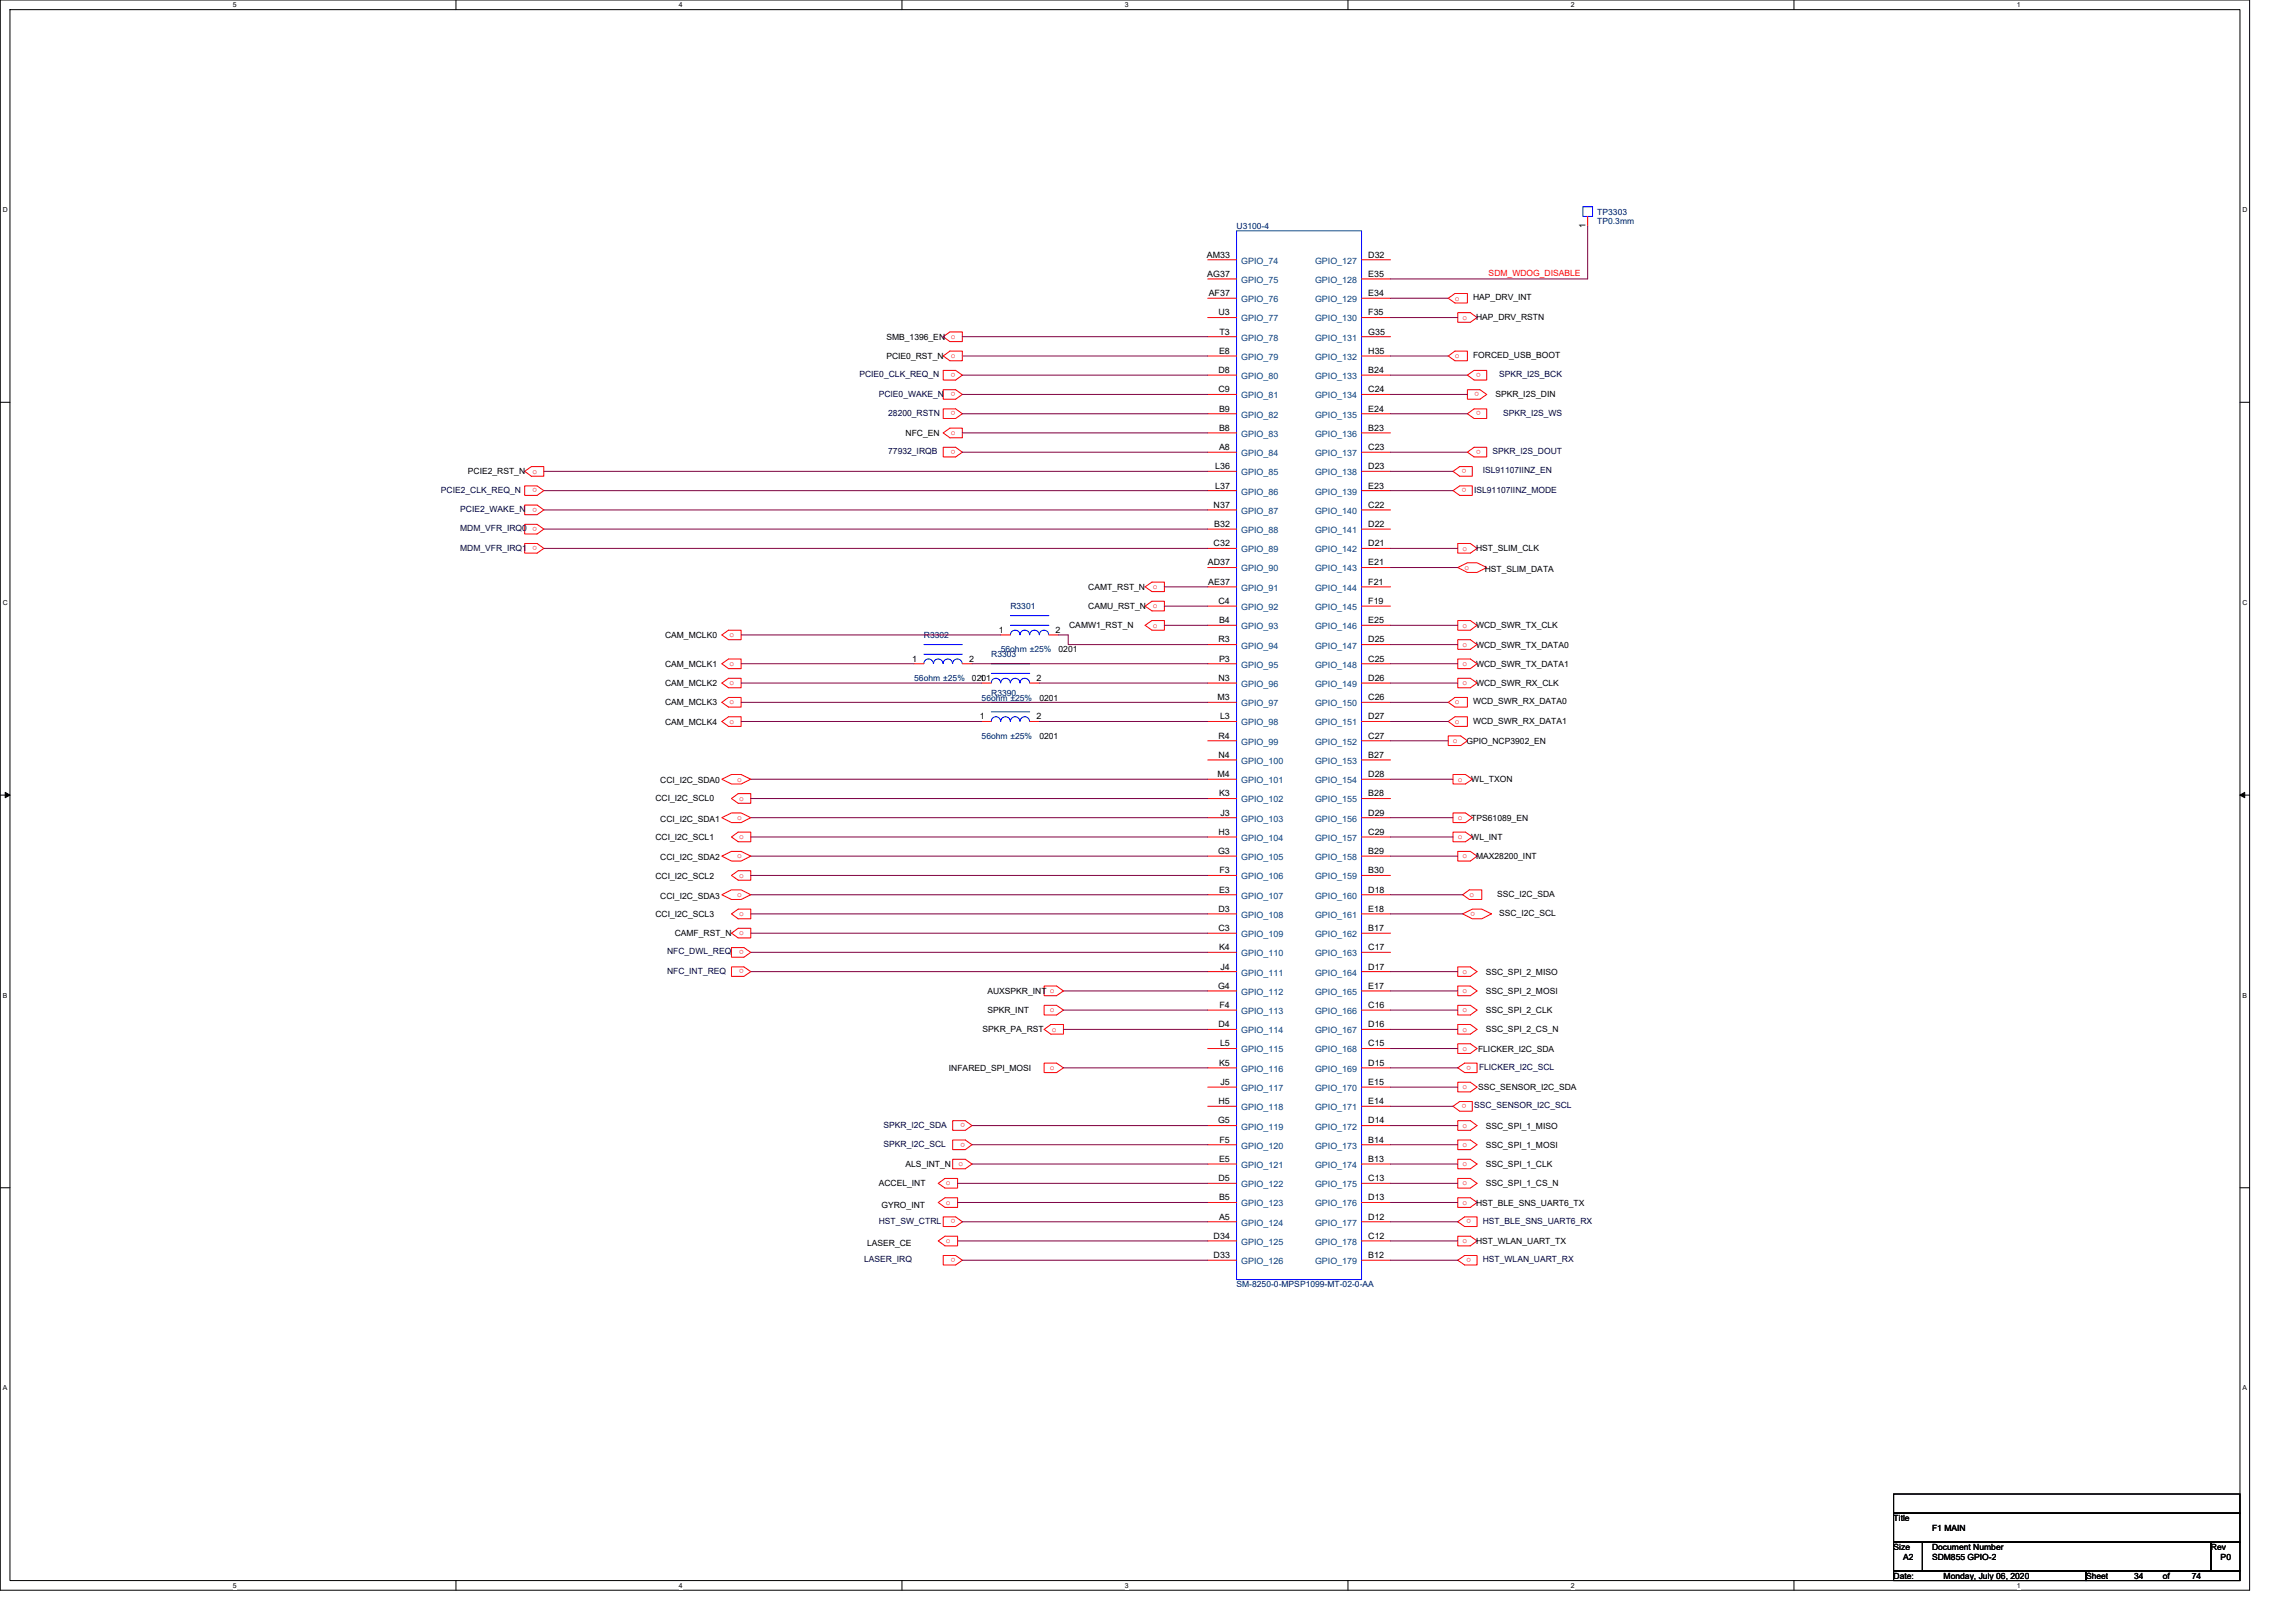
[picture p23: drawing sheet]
<svg xmlns="http://www.w3.org/2000/svg" width="297mm" height="210mm" viewBox="0 0 297 210" stroke-linecap="round" stroke-linejoin="round" font-family="sans-serif">
<defs><g id="words">
<g font-size="1.1" fill="#000080">
<text x="160" y="29.7">U3100-4</text>
<text x="206.6" y="27.8">TP3303</text>
<text x="206.6" y="29">TP0.3mm</text>
<text x="119.5" y="82.5">R3302</text>
<text x="130.7" y="78.8">R3301</text>
<text x="118.3" y="88.1">56ohm ±25%</text>
<text x="128.2" y="85">R3303</text>
<text x="129.5" y="84.4">56ohm ±25%</text>
<text x="127" y="90.6">56ohm ±25%</text>
<text x="127" y="95.6">56ohm ±25%</text>
<text x="128.2" y="90">R3390</text>
<text x="160" y="166.6">SM-8250-0-MPSP1099-MT-02-0-AA</text>
</g>
<g font-size="1.1">
<text x="205.1" y="29.5" transform="rotate(-90 205.1 29.5)">1</text>
<text x="156.1" y="33.3">AM33</text>
<text x="156.2" y="35.8">AG37</text>
<text x="177" y="33.3">D32</text>
<text x="177" y="35.8">E35</text>
<text x="156.4" y="38.3">AF37</text>
<text x="157.6" y="40.8">U3</text>
<text x="177" y="38.3">E34</text>
<text x="177" y="40.8">F35</text>
<text x="190.6" y="38.9">HAP_DRV_INT</text>
<text x="191" y="41.5">HAP_DRV_RSTN</text>
<text x="114.7" y="46.4">PCIE0_RST_N</text>
<text x="114.7" y="44">SMB_1396_EN o</text>
<text x="157.7" y="45.8">E8</text>
<text x="157.8" y="43.3">T3</text>
<text x="177" y="43.3">G35</text>
<text x="177" y="45.8">H35</text>
<text x="190.6" y="46.3">FORCED_USB_BOOT</text>
<text x="157.6" y="48.3">D8</text>
<text x="157.6" y="50.8">C9</text>
<text x="157.7" y="53.3">B9</text>
<text x="177" y="48.3">B24</text>
<text x="177" y="50.8">C24</text>
<text x="177" y="53.3">E24</text>
<text x="193.5" y="51.3">SPKR_I2S_DIN</text>
<text x="117.2" y="56.4">NFC_EN</text>
<text x="157.7" y="55.7">B8</text>
<text x="157.7" y="58.2">A8</text>
<text x="177" y="55.7">B23</text>
<text x="177" y="58.2">C23</text>
<text x="60.5" y="61.4">PCIE2_RST_N</text>
<text x="157" y="65.7">N37</text>
<text x="157.2" y="60.7">L36</text>
<text x="157.2" y="63.2">L37</text>
<text x="177" y="60.7">D23</text>
<text x="177" y="63.2">E23</text>
<text x="177" y="65.7">C22</text>
<text x="157" y="70.7">C32</text>
<text x="157.1" y="68.2">B32</text>
<text x="177" y="68.2">D22</text>
<text x="177" y="70.7">D21</text>
<text x="191" y="71.3">HST_SLIM_CLK</text>
<text x="140.8" y="76.3">CAMT_RST_N</text>
<text x="156.2" y="73.2">AD37</text>
<text x="156.3" y="75.6">AE37</text>
<text x="177" y="73.2">E21</text>
<text x="177" y="75.6">F21</text>
<text x="192.1" y="74">HST_SLIM_DATA</text>
<text x="86" y="82.5">CAM_MCLK0</text>
<text x="129.2" y="81.9">1</text>
<text x="136.6" y="81.9">2</text>
<text x="138.3" y="81.3">CAMW1_RST_N</text>
<text x="140.8" y="78.8">CAMU_RST_N</text>
<text x="157.6" y="78.1">C4</text>
<text x="157.6" y="83.1">R3</text>
<text x="157.7" y="80.6">B4</text>
<text x="177" y="78.1">F19</text>
<text x="177" y="80.6">E25</text>
<text x="177" y="83.1">D25</text>
<text x="191" y="81.3">WCD_SWR_TX_CLK</text>
<text x="191" y="83.8">WCD_SWR_TX_DATA0</text>
<text x="86" y="86.3">CAM_MCLK1</text>
<text x="86" y="88.8">CAM_MCLK2</text>
<text x="118" y="85.6">1</text>
<text x="125.4" y="85.6">2</text>
<text x="125.7" y="88.1">0201</text>
<text x="126.7" y="88.1">1</text>
<text x="134.1" y="88.1">2</text>
<text x="136.9" y="84.4">0201</text>
<text x="157.6" y="88.1">N3</text>
<text x="157.7" y="85.6">P3</text>
<text x="177" y="85.6">C25</text>
<text x="177" y="88.1">D26</text>
<text x="191" y="86.3">WCD_SWR_TX_DATA1</text>
<text x="191" y="88.8">WCD_SWR_RX_CLK</text>
<text x="86" y="91.2">CAM_MCLK3</text>
<text x="86" y="93.7">CAM_MCLK4</text>
<text x="126.7" y="93.1">1</text>
<text x="134.1" y="93.1">2</text>
<text x="134.5" y="90.6">0201</text>
<text x="134.5" y="95.6">0201</text>
<text x="157.5" y="90.6">M3</text>
<text x="157.6" y="95.6">R4</text>
<text x="157.8" y="93.1">L3</text>
<text x="177" y="90.6">C26</text>
<text x="177" y="93.1">D27</text>
<text x="177" y="95.6">C27</text>
<text x="190.6" y="91.1">WCD_SWR_RX_DATA0</text>
<text x="190.6" y="93.6">WCD_SWR_RX_DATA1</text>
<text x="85.4" y="101.3">CCI_I2C_SDA0</text>
<text x="157.5" y="100.5">M4</text>
<text x="157.6" y="98">N4</text>
<text x="177" y="98">B27</text>
<text x="177" y="100.5">D28</text>
<text x="189.7" y="96.2">GPIO_NCP3902_EN</text>
<text x="190.3" y="101.2">WL_TXON</text>
<text x="84.8" y="103.7">CCI_I2C_SCL0</text>
<text x="85.4" y="106.3">CCI_I2C_SDA1</text>
<text x="157.7" y="103">K3</text>
<text x="157.9" y="105.5">J3</text>
<text x="177" y="103">B28</text>
<text x="177" y="105.5">D29</text>
<text x="190.3" y="106.2">TPS61089_EN</text>
<text x="84.8" y="108.7">CCI_I2C_SCL1</text>
<text x="84.8" y="113.7">CCI_I2C_SCL2</text>
<text x="85.4" y="111.3">CCI_I2C_SDA2</text>
<text x="157.6" y="110.5">G3</text>
<text x="157.6" y="108">H3</text>
<text x="157.8" y="113">F3</text>
<text x="177" y="108">C29</text>
<text x="177" y="110.5">B29</text>
<text x="177" y="113">B30</text>
<text x="190.3" y="108.7">WL_INT</text>
<text x="191" y="111.2">MAX28200_INT</text>
<text x="84.8" y="118.6">CCI_I2C_SCL3</text>
<text x="85.4" y="116.3">CCI_I2C_SDA3</text>
<text x="157.6" y="118">D3</text>
<text x="157.7" y="115.5">E3</text>
<text x="177" y="115.5">D18</text>
<text x="177" y="118">E18</text>
<text x="193.7" y="116">SSC_I2C_SDA</text>
<text x="193.9" y="118.5">SSC_I2C_SCL</text>
<text x="87.3" y="121.1">CAMF_RST_N</text>
<text x="157.6" y="120.5">C3</text>
<text x="157.7" y="122.9">K4</text>
<text x="157.9" y="125.4">J4</text>
<text x="177" y="120.5">B17</text>
<text x="177" y="122.9">C17</text>
<text x="177" y="125.4">D17</text>
<text x="127.7" y="128.6">AUXSPKR_INT o</text>
<text x="127.7" y="131.1">SPKR_INT</text>
<text x="157.6" y="127.9">G4</text>
<text x="157.8" y="130.4">F4</text>
<text x="177" y="127.9">E17</text>
<text x="177" y="130.4">C16</text>
<text x="192.2" y="126.1">SSC_SPI_2_MISO</text>
<text x="192.2" y="128.6">SSC_SPI_2_MOSI</text>
<text x="192.2" y="131.1">SSC_SPI_2_CLK</text>
<text x="127.1" y="133.6">SPKR_PA_RST</text>
<text x="157.6" y="132.9">D4</text>
<text x="157.7" y="137.9">K5</text>
<text x="157.8" y="135.4">L5</text>
<text x="177" y="132.9">D16</text>
<text x="177" y="135.4">C15</text>
<text x="177" y="137.9">D15</text>
<text x="191.2" y="136.1">FLICKER_I2C_SDA</text>
<text x="192.2" y="133.6">SSC_SPI_2_CS_N</text>
<text x="122.8" y="138.6">INFARED_SPI_MOSI</text>
<text x="157.6" y="142.9">H5</text>
<text x="157.9" y="140.4">J5</text>
<text x="177" y="140.4">E15</text>
<text x="177" y="142.9">E14</text>
<text x="191.2" y="141">SSC_SENSOR_I2C_SDA</text>
<text x="157.6" y="145.4">G5</text>
<text x="157.8" y="147.8">F5</text>
<text x="177" y="145.4">D14</text>
<text x="177" y="147.8">B14</text>
<text x="192.2" y="146">SSC_SPI_1_MISO</text>
<text x="192.2" y="148.5">SSC_SPI_1_MOSI</text>
<text x="113.7" y="153.5">ACCEL_INT</text>
<text x="117.2" y="151">ALS_INT_N</text>
<text x="157.6" y="152.8">D5</text>
<text x="157.7" y="150.3">E5</text>
<text x="157.7" y="155.3">B5</text>
<text x="177" y="150.3">B13</text>
<text x="177" y="152.8">C13</text>
<text x="177" y="155.3">D13</text>
<text x="191" y="156">HST_BLE_SNS_UART6_TX</text>
<text x="192.2" y="151">SSC_SPI_1_CLK</text>
<text x="192.2" y="153.5">SSC_SPI_1_CS_N</text>
<text x="112.2" y="161.2">LASER_CE</text>
<text x="114" y="156.2">GYRO_INT</text>
<text x="157" y="160.3">D34</text>
<text x="157.7" y="157.8">A5</text>
<text x="177" y="157.8">D12</text>
<text x="177" y="160.3">C12</text>
<text x="191" y="161">HST_WLAN_UART_TX</text>
<text x="157" y="162.8">D33</text>
<text x="177" y="162.8">B12</text>
<text x="245" y="196.8">Title</text>
<text x="245" y="200.5">Size</text>
<text x="246.2" y="201.8">A2</text>
<text x="250" y="200.5">Document Number</text>
<text x="250" y="201.8">SDM855 GPIO-2</text>
<text x="250" y="198">F1 MAIN</text>
<text x="286" y="200.5">Rev</text>
<text x="287.3" y="201.8">P0</text>
<text x="245" y="204.3">Date:</text>
<text x="251.5" y="204.3">Monday, July 06, 2020</text>
<text x="269.9" y="204.3">Sheet</text>
<text x="276.1" y="204.3">34</text>
<text x="279.8" y="204.3">of</text>
<text x="283.6" y="204.3">74</text>
</g>
<g font-size="1.1" fill="#004080">
<text x="160.6" y="34.1">GPIO_74</text>
<text x="170.1" y="34.1">GPIO_127</text>
<text x="160.6" y="36.6">GPIO_75</text>
<text x="160.6" y="39.1">GPIO_76</text>
<text x="160.6" y="41.6">GPIO_77</text>
<text x="170.1" y="36.6">GPIO_128</text>
<text x="170.1" y="39.1">GPIO_129</text>
<text x="170.1" y="41.6">GPIO_130</text>
<text x="160.6" y="44.1">GPIO_78</text>
<text x="160.6" y="46.6">GPIO_79</text>
<text x="170.1" y="44.1">GPIO_131</text>
<text x="170.1" y="46.6">GPIO_132</text>
<text x="160.6" y="49">GPIO_80</text>
<text x="160.6" y="51.5">GPIO_81</text>
<text x="170.1" y="49">GPIO_133</text>
<text x="170.1" y="51.5">GPIO_134</text>
<text x="160.6" y="54">GPIO_82</text>
<text x="160.6" y="56.5">GPIO_83</text>
<text x="160.6" y="59">GPIO_84</text>
<text x="170.1" y="54">GPIO_135</text>
<text x="170.1" y="56.5">GPIO_136</text>
<text x="170.1" y="59">GPIO_137</text>
<text x="160.6" y="61.5">GPIO_85</text>
<text x="160.6" y="64">GPIO_86</text>
<text x="170.1" y="61.5">GPIO_138</text>
<text x="170.1" y="64">GPIO_139</text>
<text x="160.6" y="66.5">GPIO_87</text>
<text x="160.6" y="69">GPIO_88</text>
<text x="160.6" y="71.5">GPIO_89</text>
<text x="170.1" y="66.5">GPIO_140</text>
<text x="170.1" y="69">GPIO_141</text>
<text x="170.1" y="71.5">GPIO_142</text>
<text x="160.6" y="73.9">GPIO_90</text>
<text x="160.6" y="76.4">GPIO_91</text>
<text x="170.1" y="73.9">GPIO_143</text>
<text x="170.1" y="76.4">GPIO_144</text>
<text x="160.6" y="78.9">GPIO_92</text>
<text x="160.6" y="81.4">GPIO_93</text>
<text x="160.6" y="83.9">GPIO_94</text>
<text x="170.1" y="78.9">GPIO_145</text>
<text x="170.1" y="81.4">GPIO_146</text>
<text x="170.1" y="83.9">GPIO_147</text>
<text x="160.6" y="86.4">GPIO_95</text>
<text x="160.6" y="88.9">GPIO_96</text>
<text x="170.1" y="86.4">GPIO_148</text>
<text x="170.1" y="88.9">GPIO_149</text>
<text x="160.6" y="91.4">GPIO_97</text>
<text x="160.6" y="93.9">GPIO_98</text>
<text x="170.1" y="91.4">GPIO_150</text>
<text x="170.1" y="93.9">GPIO_151</text>
<text x="160.6" y="96.4">GPIO_99</text>
<text x="160.6" y="98.8">GPIO_100</text>
<text x="160.6" y="101.3">GPIO_101</text>
<text x="170.1" y="96.4">GPIO_152</text>
<text x="170.1" y="98.8">GPIO_153</text>
<text x="170.1" y="101.3">GPIO_154</text>
<text x="160.6" y="103.8">GPIO_102</text>
<text x="160.6" y="106.3">GPIO_103</text>
<text x="170.1" y="103.8">GPIO_155</text>
<text x="170.1" y="106.3">GPIO_156</text>
<text x="160.6" y="108.8">GPIO_104</text>
<text x="160.6" y="111.3">GPIO_105</text>
<text x="160.6" y="113.8">GPIO_106</text>
<text x="170.1" y="108.8">GPIO_157</text>
<text x="170.1" y="111.3">GPIO_158</text>
<text x="170.1" y="113.8">GPIO_159</text>
<text x="160.6" y="116.3">GPIO_107</text>
<text x="160.6" y="118.7">GPIO_108</text>
<text x="170.1" y="116.3">GPIO_160</text>
<text x="170.1" y="118.7">GPIO_161</text>
<text x="160.6" y="121.2">GPIO_109</text>
<text x="160.6" y="123.7">GPIO_110</text>
<text x="170.1" y="121.2">GPIO_162</text>
<text x="170.1" y="123.7">GPIO_163</text>
<text x="160.6" y="126.2">GPIO_111</text>
<text x="160.6" y="128.7">GPIO_112</text>
<text x="160.6" y="131.2">GPIO_113</text>
<text x="170.1" y="126.2">GPIO_164</text>
<text x="170.1" y="128.7">GPIO_165</text>
<text x="170.1" y="131.2">GPIO_166</text>
<text x="160.6" y="133.7">GPIO_114</text>
<text x="160.6" y="136.2">GPIO_115</text>
<text x="170.1" y="133.7">GPIO_167</text>
<text x="170.1" y="136.2">GPIO_168</text>
<text x="160.6" y="138.7">GPIO_116</text>
<text x="160.6" y="141.2">GPIO_117</text>
<text x="160.6" y="143.6">GPIO_118</text>
<text x="170.1" y="138.7">GPIO_169</text>
<text x="170.1" y="141.2">GPIO_170</text>
<text x="170.1" y="143.6">GPIO_171</text>
<text x="160.6" y="146.1">GPIO_119</text>
<text x="160.6" y="148.6">GPIO_120</text>
<text x="170.1" y="146.1">GPIO_172</text>
<text x="170.1" y="148.6">GPIO_173</text>
<text x="160.6" y="151.1">GPIO_121</text>
<text x="160.6" y="153.6">GPIO_122</text>
<text x="170.1" y="151.1">GPIO_174</text>
<text x="170.1" y="153.6">GPIO_175</text>
<text x="160.6" y="156.1">GPIO_123</text>
<text x="160.6" y="158.6">GPIO_124</text>
<text x="160.6" y="161.1">GPIO_125</text>
<text x="170.1" y="156.1">GPIO_176</text>
<text x="170.1" y="158.6">GPIO_177</text>
<text x="170.1" y="161.1">GPIO_178</text>
<text x="160.6" y="163.6">GPIO_126</text>
<text x="170.1" y="163.6">GPIO_179</text>
</g>
<g font-size="1.1" fill="#f00">
<text x="192.6" y="35.7">SDM_WDOG_DISABLE</text>
<text x="188.2" y="38.9">o</text>
<text x="189.2" y="41.4">o</text>
<text x="123" y="46.3">o</text>
<text x="188.2" y="46.3">o</text>
<text x="123.6" y="48.3" transform="rotate(180 123.6 48.3)">o</text>
<text x="123.6" y="50.7" transform="rotate(180 123.6 50.7)">o</text>
<text x="123.6" y="53.2" transform="rotate(180 123.6 53.2)">o</text>
<text x="191.3" y="50.7" transform="rotate(180 191.3 50.7)">o</text>
<text x="191.6" y="53.2" transform="rotate(180 191.6 53.2)">o</text>
<text x="191.6" y="48.3" transform="rotate(180 191.6 48.3)">o</text>
<text x="123" y="56.3">o</text>
<text x="123.6" y="58.2" transform="rotate(180 123.6 58.2)">o</text>
<text x="191.6" y="58.2" transform="rotate(180 191.6 58.2)">o</text>
<text x="68.9" y="61.3">o</text>
<text x="69.5" y="63.2" transform="rotate(180 69.5 63.2)">o</text>
<text x="69.5" y="65.7" transform="rotate(180 69.5 65.7)">o</text>
<text x="189.7" y="63.2" transform="rotate(180 189.7 63.2)">o</text>
<text x="189.7" y="60.7" transform="rotate(180 189.7 60.7)">o</text>
<text x="69.5" y="68.2" transform="rotate(180 69.5 68.2)">o</text>
<text x="69.5" y="70.7" transform="rotate(180 69.5 70.7)">o</text>
<text x="189.2" y="71.2">o</text>
<text x="149.1" y="76.2">o</text>
<text x="189.5" y="73.7">o</text>
<text x="94.4" y="82.4">o</text>
<text x="149.1" y="78.7">o</text>
<text x="149.1" y="81.2">o</text>
<text x="189.2" y="81.2">o</text>
<text x="189.2" y="83.7">o</text>
<text x="94.4" y="86.2">o</text>
<text x="94.4" y="88.7">o</text>
<text x="189.2" y="86.2">o</text>
<text x="189.2" y="88.7">o</text>
<text x="94.4" y="91.1">o</text>
<text x="94.4" y="93.6">o</text>
<text x="188.2" y="91.1">o</text>
<text x="188.2" y="93.6">o</text>
<text x="95.4" y="101.1">o</text>
<text x="188" y="96.1">o</text>
<text x="188.6" y="101.1">o</text>
<text x="95.4" y="106.1">o</text>
<text x="95.6" y="103.6">o</text>
<text x="188.6" y="106.1">o</text>
<text x="95.4" y="111.1">o</text>
<text x="95.6" y="108.6">o</text>
<text x="95.6" y="113.6">o</text>
<text x="188.6" y="108.6">o</text>
<text x="189.2" y="111.1">o</text>
<text x="95.4" y="116">o</text>
<text x="95.6" y="118.5">o</text>
<text x="190.1" y="116">o</text>
<text x="190.8" y="118" transform="rotate(180 190.8 118)">o</text>
<text x="95.6" y="121">o</text>
<text x="96.2" y="122.9" transform="rotate(180 96.2 122.9)">o</text>
<text x="96.2" y="125.4" transform="rotate(180 96.2 125.4)">o</text>
<text x="135.8" y="131">o</text>
<text x="189.2" y="126">o</text>
<text x="189.2" y="128.5">o</text>
<text x="189.2" y="131">o</text>
<text x="136.1" y="133.5">o</text>
<text x="189.2" y="133.5">o</text>
<text x="189.2" y="136">o</text>
<text x="190.3" y="137.9" transform="rotate(180 190.3 137.9)">o</text>
<text x="135.8" y="138.5">o</text>
<text x="189.2" y="140.9">o</text>
<text x="189.7" y="142.9" transform="rotate(180 189.7 142.9)">o</text>
<text x="124.9" y="145.3" transform="rotate(180 124.9 145.3)">o</text>
<text x="124.9" y="147.8" transform="rotate(180 124.9 147.8)">o</text>
<text x="189.2" y="145.9">o</text>
<text x="189.2" y="148.4">o</text>
<text x="122.4" y="153.4">o</text>
<text x="122.4" y="155.9">o</text>
<text x="124" y="150.9">o</text>
<text x="189.2" y="155.9">o</text>
<text x="189.2" y="150.9">o</text>
<text x="189.2" y="153.4">o</text>
<text x="122.4" y="160.8">o</text>
<text x="123.6" y="157.8" transform="rotate(180 123.6 157.8)">o</text>
<text x="189.2" y="160.8">o</text>
<text x="190.3" y="157.8" transform="rotate(180 190.3 157.8)">o</text>
<text x="123.6" y="162.8" transform="rotate(180 123.6 162.8)">o</text>
<text x="190.3" y="162.8" transform="rotate(180 190.3 162.8)">o</text>
</g>
<g font-size="1.1" fill="#000040">
<text x="111.2" y="48.8">PCIE0_CLK_REQ_N</text>
<text x="113.7" y="51.3">PCIE0_WAKE_N</text>
<text x="114.9" y="53.8">28200_RSTN</text>
<text x="193.9" y="48.8">SPKR_I2S_BCK</text>
<text x="194.5" y="53.8">SPKR_I2S_WS</text>
<text x="114.9" y="58.8">77932_IRQB</text>
<text x="193.1" y="58.8">SPKR_I2S_DOUT</text>
<text x="57" y="63.8">PCIE2_CLK_REQ_N</text>
<text x="190.7" y="63.8">ISL91107IINZ_MODE</text>
<text x="191.8" y="61.3">ISL91107IINZ_EN</text>
<text x="59.5" y="66.2">PCIE2_WAKE_N</text>
<text x="59.5" y="68.7">MDM_VFR_IRQ0</text>
<text x="59.5" y="71.2">MDM_VFR_IRQ1</text>
<text x="86.3" y="123.5">NFC_DWL_REQ</text>
<text x="86.3" y="126">NFC_INT_REQ</text>
<text x="190.7" y="143.4">SSC_SENSOR_I2C_SCL</text>
<text x="191.3" y="138.4">FLICKER_I2C_SCL</text>
<text x="114.3" y="145.9">SPKR_I2C_SDA</text>
<text x="114.3" y="148.4">SPKR_I2C_SCL</text>
<text x="113.7" y="158.3">HST_SW_CTRL</text>
<text x="191.8" y="158.3">HST_BLE_SNS_UART6_RX</text>
<text x="111.8" y="163.3">LASER_IRQ</text>
<text x="191.8" y="163.3">HST_WLAN_UART_RX</text>
</g>
<g font-size=".9">
<text x="30.1" y="1">5</text>
<text x="87.8" y="1">4</text>
<text x="145.5" y="1">3</text>
<text x="203.2" y="1">2</text>
<text x="260.9" y="1">1</text>
<text x=".4" y="27.5">D</text>
<text x="290.1" y="27.5">D</text>
<text x=".4" y="78.3">C</text>
<text x="290.1" y="78.3">C</text>
<text x=".4" y="129.1">B</text>
<text x="290.1" y="129.1">B</text>
<text x=".4" y="179.9">A</text>
<text x="290.1" y="179.9">A</text>
<text x="30.1" y="205.4">5</text>
<text x="87.8" y="205.4">4</text>
<text x="145.5" y="205.4">3</text>
<text x="203.2" y="205.4">2</text>
<text x="260.9" y="205.4">1</text>
</g>
</g></defs>
<path d="M0 0h291v205.7h-291zM1.3 1.2h288.5v203.3h-288.5z" fill="none" stroke="#000" stroke-width=".13"/>
<g fill="#fff">
<path d="M30.1 .1h.5v1h-.5z"/>
<path d="M30.1 204.6h.5v1h-.5z"/>
</g>
<path d="M59 0v1.2M59 204.5v1.2" fill="none" stroke="#000" stroke-width=".13"/>
<g fill="#fff">
<path d="M87.8 .1h.5v1h-.5z"/>
<path d="M87.8 204.6h.5v1h-.5z"/>
</g>
<path d="M116.7 0v1.2M116.7 204.5v1.2" fill="none" stroke="#000" stroke-width=".13"/>
<g fill="#fff">
<path d="M145.5 .1h.5v1h-.5z"/>
<path d="M145.5 204.6h.5v1h-.5z"/>
</g>
<path d="M174.4 0v1.2M174.4 204.5v1.2" fill="none" stroke="#000" stroke-width=".13"/>
<g fill="#fff">
<path d="M203.2 .1h.5v1h-.5z"/>
<path d="M203.2 204.6h.5v1h-.5z"/>
</g>
<path d="M232.1 0v1.2M232.1 204.5v1.2" fill="none" stroke="#000" stroke-width=".13"/>
<g fill="#fff">
<path d="M260.9 .1h.5v1h-.5z"/>
<path d="M260.9 204.6h.5v1h-.5z"/>
<path d="M.4 26.6h.6v1h-.6z"/>
<path d="M290.1 26.6h.6v1h-.6z"/>
<path d="M.4 77.4h.6v1h-.6z"/>
<path d="M290.1 77.4h.6v1h-.6z"/>
</g>
<path d="M0 52h1.3M289.8 52h1.2" fill="none" stroke="#000" stroke-width=".13"/>
<g fill="#fff">
<path d="M.4 128.3h.5v1h-.5z"/>
<path d="M290.1 128.3h.6v1h-.6z"/>
</g>
<path d="M0 102.9h1.3M289.8 102.9h1.2" fill="none" stroke="#000" stroke-width=".13"/>
<path d="M.7 102.5l.6 .4-.6 .3zM289.8 102.9l.6-.4v.7z" fill="#000" stroke="#000" stroke-width=".13"/>
<g fill="#fff">
<path d="M.4 179.1h.5v1h-.5z"/>
<path d="M290.1 179.1h.6v1h-.6z"/>
</g>
<path d="M0 153.7h1.3M289.8 153.7h1.2M245 199.5h3.7v3.7h-3.7zM245 193.3h44.8v2.5h-44.8zM245 195.8h44.8v3.7h-44.8zM248.7 199.5h37.3v3.7h-37.3zM286 199.5h3.8v3.7h-3.8zM245 203.2h24.9v1.3h-24.9zM269.9 203.2h19.9v1.3h-19.9z" fill="none" stroke="#000" stroke-width=".13"/>
<g fill="none" stroke="#f00" stroke-width=".13">
<path d="M156.2 33.6h3.8M156.2 36.1h3.8M156.2 38.6h3.8M176.1 33.6h3.8M176.1 36.1h3.8M176.1 38.6h3.8M187.4 38.6l.8-.6h1.6v1.2h-1.6zM205.4 28v1.3M122 46.1l.9-.7h1.6v1.3h-1.6zM122 56l.9-.6h1.6v1.2h-1.6zM122 43.6l.9-.7h1.6v1.3h-1.6zM122 47.9h1.6l.9 .6-.9 .7h-1.6z"/>
<path d="M122 50.4h1.6l.9 .6-.9 .6h-1.6zM122 52.9h1.6l.9 .6-.9 .6h-1.6zM122 57.9h1.6l.9 .6-.9 .6h-1.6zM156.2 41.1h3.8M156.2 43.6h3.8M156.2 46.1h3.8M156.2 48.5h3.8M156.2 51h3.8M156.2 53.5h3.8M156.2 56h3.8M156.2 58.5h3.8M176.1 41.1h3.8"/>
<path d="M176.1 43.6h3.8M176.1 46.1h3.8M176.1 48.5h3.8M176.1 51h3.8M176.1 53.5h3.8M176.1 56h3.8M176.1 58.5h3.8M187.4 46.1l.8-.7h1.6v1.3h-1.6zM188.6 40.4h1.6l.9 .7-.9 .6h-1.6zM189.8 58.5l.9-.6h1.6v1.2h-1.6zM189.8 53.5l.9-.6h1.6v1.2h-1.6zM189.8 48.5l.9-.6h1.6v1.3h-1.6z"/>
<path d="M189.8 50.4h1.7l.8 .6-.8 .6h-1.7zM67.9 62.9h1.6l.9 .6-.9 .6h-1.6zM67.9 65.3h1.6l.9 .7-.9 .6h-1.6zM67.9 67.8h1.6l.9 .7-.9 .6h-1.6zM67.9 70.3h1.6l.9 .7-.9 .6h-1.6zM67.9 61l.8-.6h1.7v1.2h-1.7zM148.1 75.9l.9-.6h1.6v1.2h-1.6zM148.1 78.4l.9-.6h1.6v1.2h-1.6zM156.2 61h3.8M156.2 63.5h3.8M156.2 66h3.8M156.2 68.5h3.8"/>
<path d="M156.2 71h3.8M156.2 73.4h3.8M156.2 75.9h3.8M156.2 78.4h3.8M176.1 61h3.8M176.1 63.5h3.8M176.1 66h3.8M176.1 68.5h3.8M176.1 71h3.8M176.1 73.4h3.8M176.1 75.9h3.8M176.1 78.4h3.8"/>
<path d="M188 63.5l.8-.6h1.7v1.2h-1.7zM188 61l.8-.6h1.7v1.2h-1.7zM188.6 70.3h1.6l.9 .7-.9 .6h-1.6zM188.6 73.4l1.2-.6h1.3l1.2 .6-1.2 .7h-1.3zM93.4 82.1l.9-.6h1.6v1.3h-1.6zM93.4 85.9l.9-.6h1.6v1.2h-1.6zM93.4 88.4l.9-.6h1.6v1.2h-1.6zM93.4 90.9l.9-.7h1.6v1.3h-1.6zM93.4 93.3l.9-.6h1.6v1.3h-1.6zM118.3 85.9h1.2M124.5 85.9h1.2M127 88.4h1.2"/>
<path d="M127 93.3h1.2M129.5 82.1h1.2M133.2 88.4h1.3M133.2 93.3h1.3M135.7 82.1h1.2M148.1 80.9l.9-.6h1.6v1.2h-1.6zM156.2 80.9h3.8M156.2 83.4h3.8M156.2 85.9h3.8M156.2 88.4h3.8M156.2 90.9h3.8M156.2 93.3h3.8"/>
<path d="M156.2 95.8h3.8M156.2 98.3h3.8M176.1 80.9h3.8M176.1 83.4h3.8M176.1 85.9h3.8M176.1 88.4h3.8M176.1 90.9h3.8M176.1 93.3h3.8M176.1 95.8h3.8M176.1 98.3h3.8M187.4 95.2h1.6l.8 .6-.8 .7h-1.6zM187.4 90.9l.8-.7h1.6v1.3h-1.6z"/>
<path d="M187.4 93.3l.8-.6h1.6v1.3h-1.6zM188.6 80.3h1.6l.9 .6-.9 .6h-1.6zM188.6 82.8h1.6l.9 .6-.9 .6h-1.6zM188.6 85.3h1.6l.9 .6-.9 .6h-1.6zM188.6 87.8h1.6l.9 .6-.9 .6h-1.6zM93.4 100.8l1.2-.6h1.3l1.2 .6-1.2 .6h-1.3zM93.4 105.8l1.2-.6h1.3l1.2 .6-1.2 .6h-1.3zM93.4 110.8l1.2-.6h1.3l1.2 .6-1.2 .6h-1.3zM93.4 115.8l1.2-.7h1.3l1.2 .7-1.2 .6h-1.3zM94.6 103.3l.9-.6h1.6v1.2h-1.6zM94.6 108.3l.9-.6h1.6v1.2h-1.6zM94.6 113.3l.9-.7h1.6v1.3h-1.6z"/>
<path d="M94.6 118.2l.9-.6h1.6v1.3h-1.6zM156.2 100.8h3.8M156.2 103.3h3.8M156.2 105.8h3.8M156.2 108.3h3.8M156.2 110.8h3.8M156.2 113.3h3.8M156.2 115.8h3.8M156.2 118.2h3.8M176.1 100.8h3.8M176.1 103.3h3.8M176.1 105.8h3.8"/>
<path d="M176.1 108.3h3.8M176.1 110.8h3.8M176.1 113.3h3.8M176.1 115.8h3.8M176.1 118.2h3.8M188 100.2h1.6l.9 .6-.9 .6h-1.6zM188 107.7h1.6l.9 .6-.9 .6h-1.6zM188 105.2h1.6l.9 .6-.9 .6h-1.6zM188.6 110.2h1.6l.9 .6-.9 .6h-1.6zM189.2 118.2l1.3-.6h1.2l1.3 .6-1.3 .7h-1.2zM189.2 115.8l.9-.7h1.6v1.3h-1.6zM94.6 122.6h1.6l.9 .6-.9 .6h-1.6z"/>
<path d="M94.6 125.1h1.6l.9 .6-.9 .6h-1.6zM94.6 120.7l.9-.6h1.6v1.2h-1.6zM135.1 137.5h1.6l.9 .7-.9 .6h-1.6zM135.1 127.6h1.6l.9 .6-.9 .6h-1.6zM135.1 130.1h1.6l.9 .6-.9 .6h-1.6zM135.1 133.2l.9-.7h1.6v1.3h-1.6zM156.2 120.7h3.8M156.2 123.2h3.8M156.2 125.7h3.8M156.2 128.2h3.8M156.2 130.7h3.8M156.2 133.2h3.8"/>
<path d="M156.2 135.7h3.8M156.2 138.2h3.8M176.1 120.7h3.8M176.1 123.2h3.8M176.1 125.7h3.8M176.1 128.2h3.8M176.1 130.7h3.8M176.1 133.2h3.8M176.1 135.7h3.8M176.1 138.2h3.8M188.6 125.1h1.6l.9 .6-.9 .6h-1.6zM188.6 127.6h1.6l.9 .6-.9 .6h-1.6z"/>
<path d="M188.6 130.1h1.6l.9 .6-.9 .6h-1.6zM188.6 132.5h1.6l.9 .7-.9 .6h-1.6zM188.6 135h1.6l.9 .7-.9 .6h-1.6zM188.6 138.2l.9-.7h1.6v1.3h-1.6zM121.4 153.1l.9-.6h1.6v1.2h-1.6zM121.4 155.6l.9-.6h1.6v1.2h-1.6zM122 157.4h1.6l.9 .7-.9 .6h-1.6zM123.3 145h1.6l.8 .6-.8 .6h-1.6zM123.3 147.5h1.6l.8 .6-.8 .6h-1.6zM123.3 150h1.6l.8 .6-.8 .6h-1.6zM156.2 140.7h3.8M156.2 143.1h3.8"/>
<path d="M156.2 145.6h3.8M156.2 148.1h3.8M156.2 150.6h3.8M156.2 153.1h3.8M156.2 155.6h3.8M156.2 158.1h3.8M176.1 140.7h3.8M176.1 143.1h3.8M176.1 145.6h3.8M176.1 148.1h3.8M176.1 150.6h3.8M176.1 153.1h3.8"/>
<path d="M176.1 155.6h3.8M176.1 158.1h3.8M188 143.1l.8-.6h1.7v1.3h-1.7zM188.6 155h1.6l.9 .6-.9 .6h-1.6zM188.6 159.9h1.6l.9 .6-.9 .7h-1.6zM188.6 140h1.6l.9 .7-.9 .6h-1.6zM188.6 145h1.6l.9 .6-.9 .6h-1.6zM188.6 147.5h1.6l.9 .6-.9 .6h-1.6zM188.6 150h1.6l.9 .6-.9 .6h-1.6zM188.6 152.5h1.6l.9 .6-.9 .6h-1.6zM188.6 158.1l.9-.7h1.6v1.3h-1.6zM121.4 160.5l.9-.6h1.6v1.3h-1.6z"/>
<path d="M122 162.4h1.6l.9 .6-.9 .7h-1.6zM156.2 160.5h3.8M156.2 163h3.8M176.1 160.5h3.8M176.1 163h3.8M188.6 163l.9-.6h1.6v1.3h-1.6z"/>
</g>
<g fill="none" stroke="#00f" stroke-width=".13">
<path d="M160 29.9h16.1v135.6h-16.1zM204.8 26.8h1.2v1.2h-1.2zM130.7 79.7h5M119.5 84.6h5M119.5 83.4h5M120.8 85.9a.61 .61 0 0 0-.7-.6 .61 .61 0 0 0-.6 .6M122 85.9a.61 .61 0 0 0-.6-.6 .61 .61 0 0 0-.6 .6M123.2 85.9a.6 .6 0 0 0-.6-.6 .6 .6 0 0 0-.6 .6M124.5 85.9a.61 .61 0 0 0-.6-.6 .61 .61 0 0 0-.6 .6M128.2 87.1h5M128.2 85.9h5M128.2 92.1h5"/>
<path d="M128.2 90.9h5M129.5 88.3a.6 .6 0 0 0-.7-.5 .6 .6 0 0 0-.6 .5M129.5 93.3a.6 .6 0 0 0-.7-.6 .6 .6 0 0 0-.6 .6M130.7 88.3a.61 .61 0 0 0-.6-.5 .61 .61 0 0 0-.6 .5M130.7 93.3a.61 .61 0 0 0-.6-.6 .61 .61 0 0 0-.6 .6M130.7 80.9h5M133.2 88.3a.63 .63 0 0 0-.6-.5 .63 .63 0 0 0-.7 .5 .61 .61 0 0 0-.6-.5 .61 .61 0 0 0-.6 .5M133.2 93.3a.63 .63 0 0 0-.6-.6 .63 .63 0 0 0-.7 .6 .61 .61 0 0 0-.6-.6 .61 .61 0 0 0-.6 .6M133.2 82.1a.63 .63 0 0 0-.6-.6 .63 .63 0 0 0-.7 .6 .61 .61 0 0 0-.6-.6 .61 .61 0 0 0-.6 .6M134.4 82.1a.61 .61 0 0 0-.6-.6 .61 .61 0 0 0-.6 .6M135.7 82.1a.6 .6 0 0 0-.6-.6 .6 .6 0 0 0-.6 .6"/>
</g>
<g fill="none" stroke="#800040" stroke-width=".13">
<path d="M179.9 38.6h7.5M205.4 29.3v6.8h-25.5M124.5 46.1h31.7M124.5 48.5h31.7M124.5 51h31.7M124.5 53.5h31.7M124.5 56h31.7M124.5 58.5h31.7M124.5 43.6h31.7M179.9 41.1h8.7M179.9 46.1h7.5M179.9 58.5h9.9"/>
<path d="M179.9 53.5h9.9M179.9 48.5h9.9M179.9 51h9.9M70.4 61h85.8M70.4 63.5h85.8M70.4 66h85.8M70.4 68.5h85.8M70.4 71h85.8M150.6 75.9h5.6M150.6 78.4h5.6M179.9 71h8.7M179.9 73.4h8.7"/>
<path d="M179.9 61h8.1M179.9 63.5h8.1M95.9 82.1h33.6M95.9 85.9h22.4M95.9 88.4h31.1M95.9 90.9h60.3M95.9 93.3h31.1M125.7 85.9h30.5M134.5 93.3h21.7M134.5 88.4h21.7M136.9 82.1h1.3v1.3h18M150.6 80.9h5.6"/>
<path d="M179.9 80.9h8.7M179.9 83.4h8.7M179.9 85.9h8.7M179.9 88.4h8.7M179.9 90.9h7.5M179.9 93.3h7.5M179.9 95.8h7.5M97.1 100.8h59.1M97.1 103.3h59.1M97.1 105.8h59.1M97.1 108.3h59.1M97.1 110.8h59.1"/>
<path d="M97.1 113.3h59.1M97.1 115.8h59.1M97.1 118.2h59.1M179.9 115.8h9.3M179.9 118.2h9.3M179.9 110.8h8.7M179.9 100.8h8.1M179.9 108.3h8.1M179.9 105.8h8.1M97.1 120.7h59.1M97.1 123.2h59.1M97.1 125.7h59.1"/>
<path d="M137.6 138.2h18.6M137.6 130.7h18.6M137.6 128.2h18.6M137.6 133.2h18.6M179.9 135.7h8.7M179.9 138.2h8.7M179.9 125.7h8.7M179.9 128.2h8.7M179.9 130.7h8.7M179.9 133.2h8.7M123.9 153.1h32.3M123.9 155.6h32.3"/>
<path d="M124.5 158.1h31.7M125.7 145.6h30.5M125.7 148.1h30.5M125.7 150.6h30.5M179.9 140.7h8.7M179.9 143.1h8.1M179.9 155.6h8.7M179.9 158.1h8.7M179.9 145.6h8.7M179.9 148.1h8.7M179.9 150.6h8.7M179.9 153.1h8.7"/>
<path d="M123.9 160.5h32.3M124.5 163h31.7M179.9 160.5h8.7M179.9 163h8.7"/>
</g>
<use href="#words"/>
</svg>
